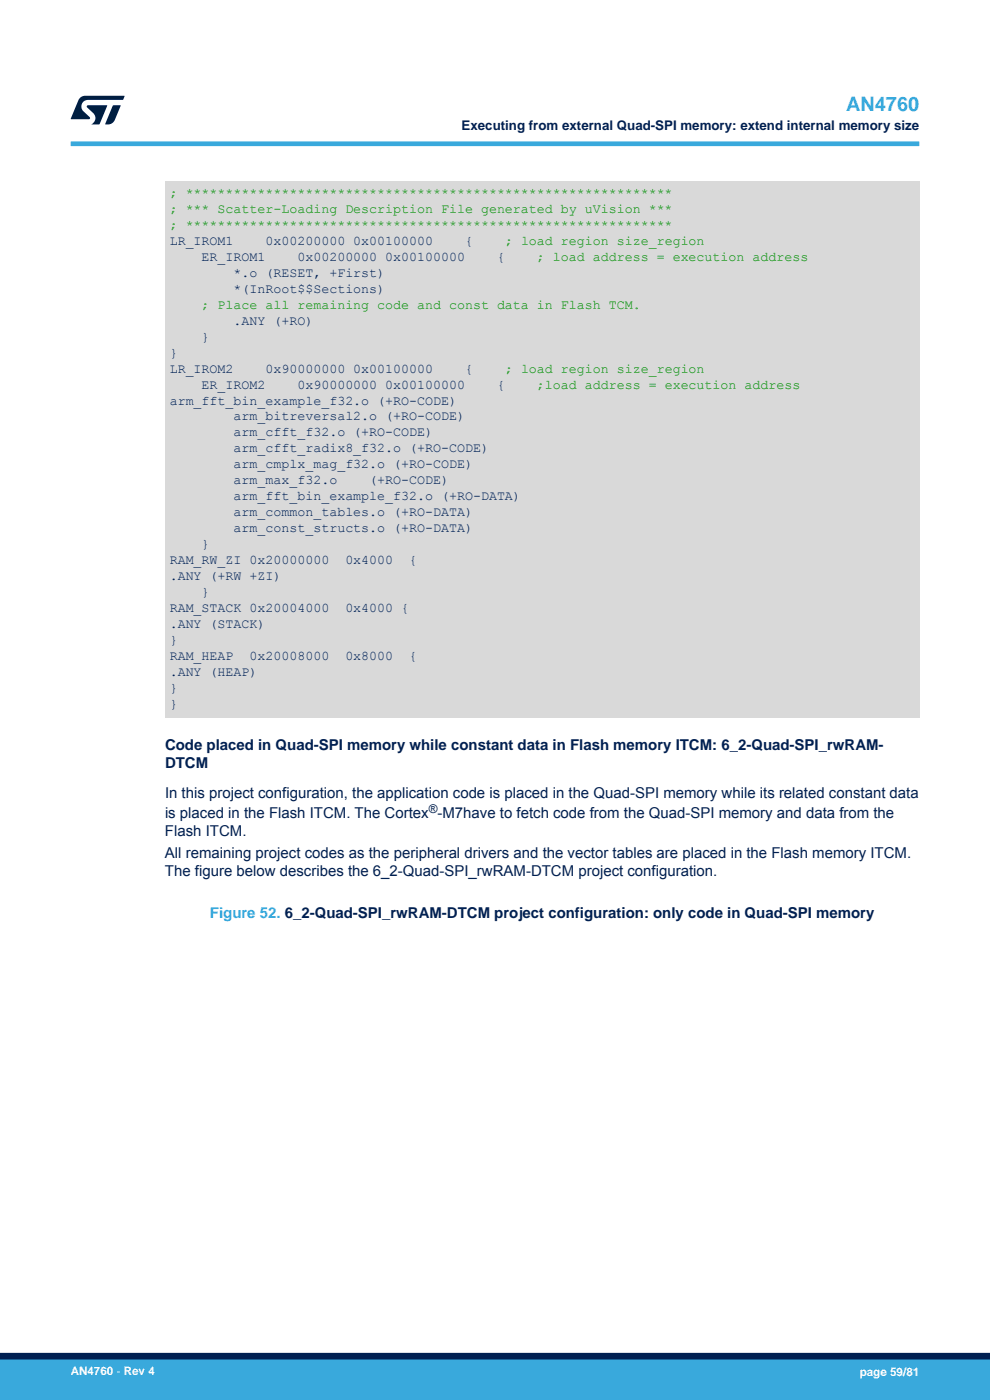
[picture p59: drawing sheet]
<svg xmlns="http://www.w3.org/2000/svg" width="210mm" height="297mm" viewBox="0 0 210 297" stroke-linecap="round" stroke-linejoin="round" font-family="sans-serif">
<defs><g id="words">
<text font-size="4.2" fill="#39a9dc" x="179.5" y="23.5">AN4760</text>
<g font-size="3.2" fill="#002052">
<text x="35" y="159.1">Code placed in Quad-SPI memory while constant data in Flash memory ITCM: 6_2-Quad-SPI_rwRAM-</text>
<text x="35" y="162.9">DTCM</text>
<text x="35" y="169.2">In this project configuration, the application code is placed in the Quad-SPI memory while its related constant data</text>
<text x="35" y="173.5">is placed in the Flash ITCM. The Cortex -M7have to fetch code from the Quad-SPI memory and data from the</text>
<text x="35" y="177.3">Flash ITCM.</text>
<text x="35" y="182.1">All remaining project codes as the peripheral drivers and the vector tables are placed in the Flash memory ITCM.</text>
<text x="35" y="185.9">The figure below describes the 6_2-Quad-SPI_rwRAM-DTCM project configuration.</text>
</g>
<text font-size="3.2" fill="#39a9dc" x="44.5" y="194.7">Figure 52. 6_2-Quad-SPI_rwRAM-DTCM project configuration: only code in Quad-SPI memory</text>
<g font-size="2.8" fill="#002052">
<text x="97.9" y="27.5">Executing from external Quad-SPI memory: extend internal memory size</text>
<text x="36" y="52">LR_IROM1</text>
<text x="56.3" y="52">0x00200000 0x00100000</text>
<text x="98.7" y="52">{</text>
<text x="42.8" y="55.3">ER_IROM1</text>
<text x="49.5" y="58.7">*.o (RESET, +First)</text>
<text x="63.1" y="55.3">0x00200000 0x00100000</text>
<text x="105.4" y="55.3">{</text>
<text x="49.5" y="62.1">*(InRoot$$Sections)</text>
<text x="49.5" y="68.9">.ANY (+RO)</text>
<text x="36" y="75.7">}</text>
<text x="42.8" y="72.3">}</text>
<text x="36" y="79">LR_IROM2</text>
<text x="42.8" y="82.4">ER_IROM2</text>
<text x="56.3" y="79">0x90000000 0x00100000</text>
<text x="63.1" y="82.4">0x90000000 0x00100000</text>
<text x="98.7" y="79">{</text>
<text x="105.4" y="82.4">{</text>
<text x="36" y="85.8">arm_fft_bin_example_f32.o (+RO-CODE)</text>
<text x="49.5" y="89.2">arm_bitreversal2.o (+RO-CODE)</text>
<text x="49.5" y="92.6">arm_cfft_f32.o (+RO-CODE)</text>
<text x="49.5" y="96">arm_cfft_radix8_f32.o (+RO-CODE)</text>
<text x="49.5" y="99.4">arm_cmplx_mag_f32.o (+RO-CODE)</text>
<text x="49.5" y="102.8">arm_max_f32.o</text>
<text x="49.5" y="106.1">arm_fft_bin_example_f32.o (+RO-DATA)</text>
<text x="78.3" y="102.8">(+RO-CODE)</text>
<text x="49.5" y="109.5">arm_common_tables.o (+RO-DATA)</text>
<text x="49.5" y="112.9">arm_const_structs.o (+RO-DATA)</text>
<text x="36" y="119.7">RAM_RW_ZI 0x20000000</text>
<text x="42.8" y="116.3">}</text>
<text x="73.3" y="119.7">0x4000</text>
<text x="86.8" y="119.7">{</text>
<text x="36" y="123.1">.ANY (+RW +ZI)</text>
<text x="36" y="129.8">RAM_STACK 0x20004000</text>
<text x="42.8" y="126.5">}</text>
<text x="73.3" y="129.8">0x4000 {</text>
<text x="36" y="133.2">.ANY (STACK)</text>
<text x="36" y="136.6">}</text>
<text x="36" y="140">RAM_HEAP</text>
<text x="36" y="143.4">.ANY (HEAP)</text>
<text x="52.9" y="140">0x20008000</text>
<text x="73.3" y="140">0x8000</text>
<text x="86.8" y="140">{</text>
<text x="36" y="146.8">}</text>
<text x="36" y="150.2">}</text>
</g>
<g font-size="2.8" fill="#009000">
<text x="36" y="41.8">; *************************************************************</text>
<text x="36" y="45.2">; *** Scatter-Loading Description File generated by uVision ***</text>
<text x="36" y="48.6">; *************************************************************</text>
<text x="107.1" y="52">; load region size_region</text>
<text x="113.9" y="55.3">; load address = execution address</text>
<text x="42.8" y="65.5">; Place all remaining code and const data in Flash TCM.</text>
<text x="107.1" y="79">; load region size_region</text>
<text x="113.9" y="82.4">;load address = execution address</text>
</g>
<text font-size="2.5" fill="#002052" x="90.9" y="172.4">®</text>
<g font-size="2.5" fill="#fff">
<text x="15" y="291.6">AN4760 - Rev 4</text>
<text x="182.4" y="291.9">page 59/81</text>
</g>
</g></defs>
<path d="M35 38.5h160v113.8h-160z" fill-rule="evenodd" fill="#d9d9d9"/>
<path d="M15 30.5h180" fill="none" stroke="#39a9dc" stroke-width="1"/>
<g fill="#001e41">
<path d="M17.1 20.7l.9-.4 8.4 .1-.3 .8h-7.4a1.4 1.4 0 0 0-1.3 .8 1.4 1.4 0 0 0 .2 1.5l1.4 1.3v.4l-4 .1 1.6-4.1z"/>
<path d="M24 22.4h1.6l-1.3 3.1a1.54 1.54 0 0 1-1.4 .9l-.6-.1z"/>
<path d="M18.5 22.4h4.2l-1.6 4h-1.7a1.48 1.48 0 0 0 .4-2.4l-1.3-1.2z"/>
</g>
<g fill="#39a9dc">
<path d="M0 288.4h210v8.6h-210z" fill-rule="evenodd"/>
<path d="M-.1 288.4h210.2v4.4h-210.2z" fill-rule="evenodd"/>
</g>
<path d="M0 287.7h210" fill="none" stroke="#002052" stroke-width="1.4"/>
<use href="#words"/>
</svg>
